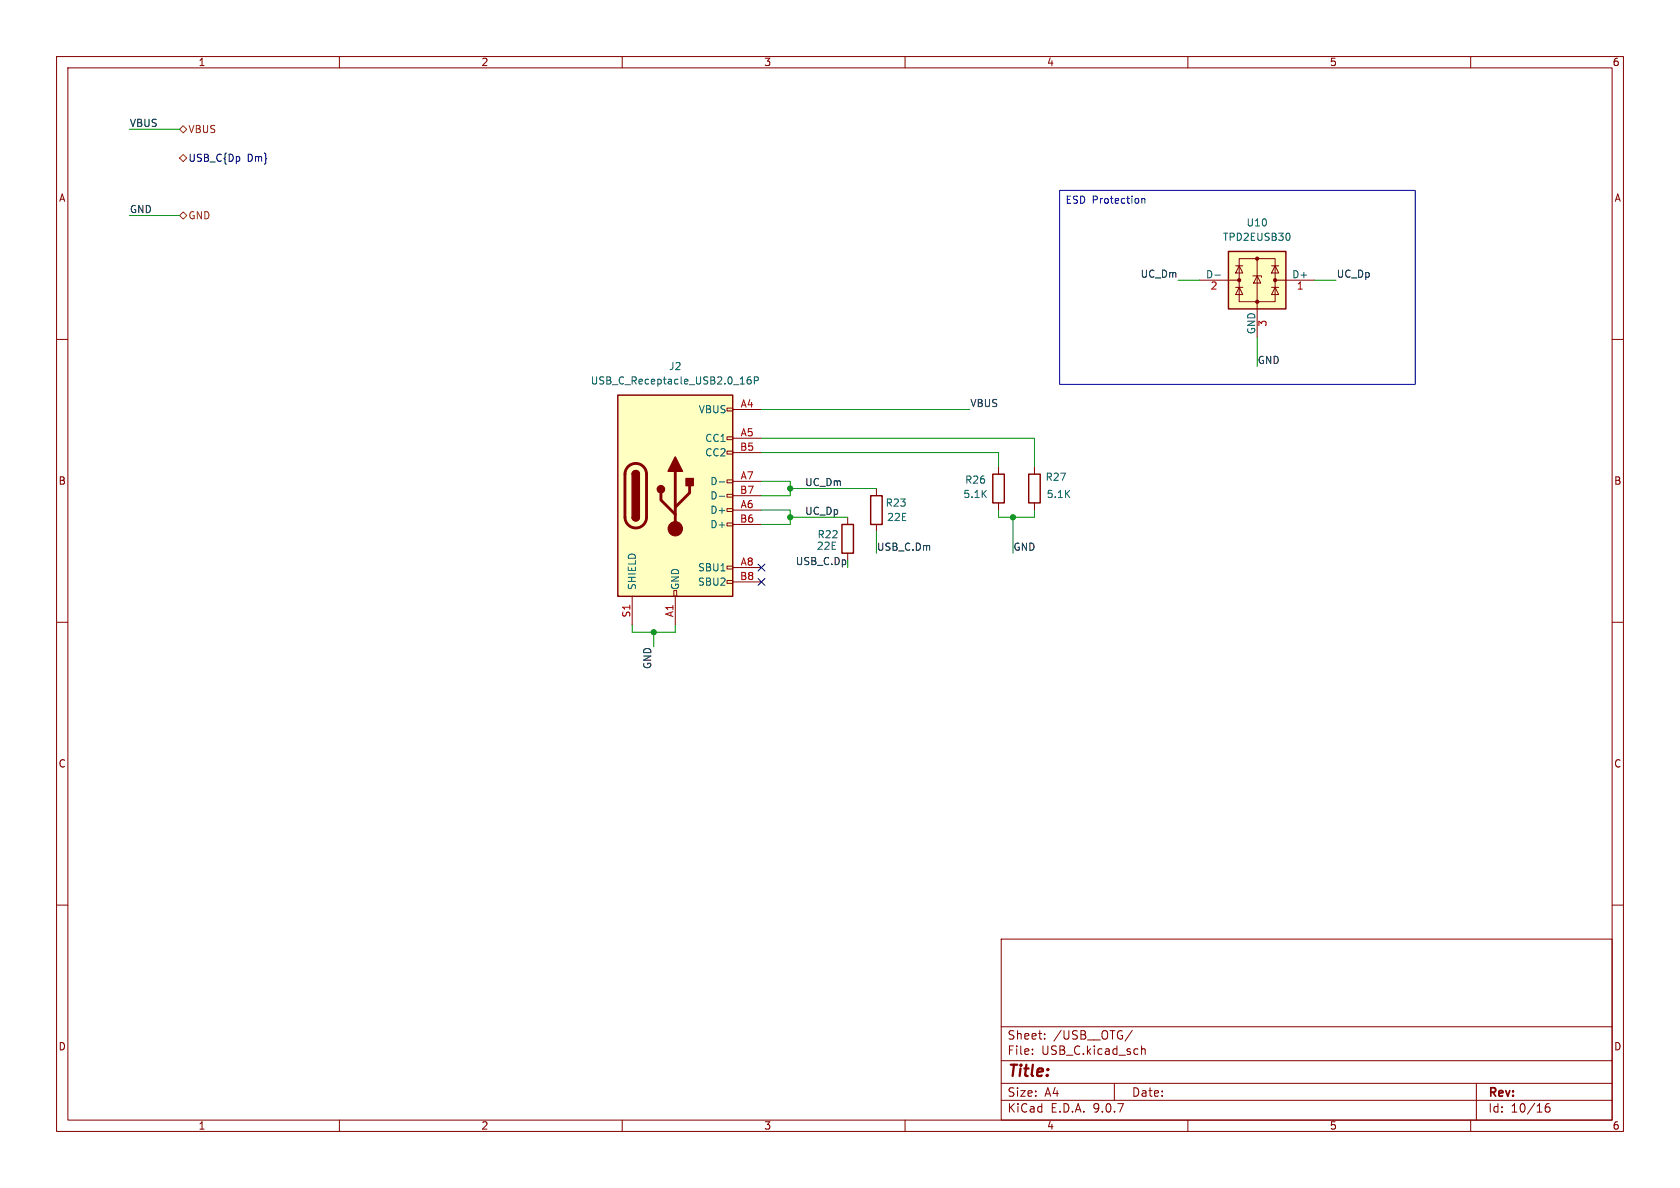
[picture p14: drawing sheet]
<svg xmlns="http://www.w3.org/2000/svg" width="297mm" height="210mm" viewBox="0 0 297 210" stroke-linecap="round" stroke-linejoin="round" font-family="sans-serif">
<defs><g id="words">
<text font-size="2.8" fill="#840000" x="178" y="190.9">Title:</text>
<g font-size="2.1" fill="#840000">
<text x="178" y="184">Sheet:</text>
<text x="186.2" y="184">/USB__OTG/</text>
<text x="178" y="186.7">File:</text>
<text x="184.1" y="186.7">USB_C.kicad_sch</text>
<text x="178" y="196.9">KiCad</text>
<text x="178" y="194.1">Size:</text>
<text x="184.7" y="194.1">A4</text>
<text x="185.7" y="196.9">E.D.A.</text>
<text x="193.3" y="196.9">9.0.7</text>
<text x="200" y="194.1">Date:</text>
<text x="263" y="194.3">Rev:</text>
<text x="263" y="196.9">Id:</text>
<text x="267.1" y="196.9">10/16</text>
</g>
<g font-size="1.8" fill="#840000">
<text x="35" y="11.9">1</text>
<text x="85" y="11.9">2</text>
<text x="135" y="11.9">3</text>
<text x="185" y="11.9">4</text>
<text x="235" y="11.9">5</text>
<text x="285" y="11.9">6</text>
<text x="10.3" y="35.9">A</text>
<text x="285.3" y="35.9">A</text>
<text x="10.3" y="85.9">B</text>
<text x="285.3" y="85.9">B</text>
<text x="10.3" y="135.9">C</text>
<text x="285.3" y="135.9">C</text>
<text x="10.3" y="185.9">D</text>
<text x="285.3" y="185.9">D</text>
<text x="35" y="199.9">1</text>
<text x="85" y="199.9">2</text>
<text x="135" y="199.9">3</text>
<text x="185" y="199.9">4</text>
<text x="235" y="199.9">5</text>
<text x="285" y="199.9">6</text>
</g>
<g font-size="1.8" fill="#0f0f0f">
<text x="22.9" y="22.5">VBUS</text>
<text x="22.9" y="37.8">GND</text>
<text x="201.5" y="49.2">UC_Dm</text>
<text x="236.2" y="49.2">UC_Dp</text>
<text x="222.2" y="64.4">GND</text>
<text x="171.4" y="72">VBUS</text>
<text x="142.2" y="86">UC_Dm</text>
<text x="142.2" y="91.1">UC_Dp</text>
<text x="140.6" y="100">USB_C.Dp</text>
<text x="154.9" y="97.4">USB_C.Dm</text>
<text x="179.1" y="97.4">GND</text>
<text x="115.2" y="118.4" transform="rotate(-90 115.2 118.4)">GND</text>
</g>
<g font-size="1.8" fill="#725600">
<text x="33.2" y="23.7">VBUS</text>
<text x="33.2" y="39">GND</text>
</g>
<g font-size="1.8" fill="#000084">
<text x="33.2" y="28.8">USB_C{Dp</text>
<text x="43.7" y="28.8">Dm}</text>
</g>
<text font-size="1.8" fill="#0000c2" x="188.3" y="36.3">ESD Protection</text>
<g font-size="1.8" fill="#006464">
<text x="220.3" y="40.2">U10</text>
<text x="216.1" y="42.8">TPD2EUSB30</text>
<text x="213.1" y="49.3">D-</text>
<text x="228.3" y="49.3">D+</text>
<text x="222" y="59.2" transform="rotate(-90 222 59.2)">GND</text>
<text x="118.2" y="65.6">J2</text>
<text x="104.3" y="68.2">USB_C_Receptacle_USB2.0_16P</text>
<text x="123.4" y="73.3">VBUS</text>
<text x="124.6" y="78.3">CC1</text>
<text x="124.6" y="80.9">CC2</text>
<text x="125.5" y="86">D-</text>
<text x="125.5" y="88.5">D-</text>
<text x="156.5" y="89.8">R23</text>
<text x="170.2" y="88.2">5.1K</text>
<text x="170.5" y="85.7">R26</text>
<text x="184.7" y="85.2">R27</text>
<text x="184.9" y="88.2">5.1K</text>
<text x="125.5" y="91">D+</text>
<text x="125.5" y="93.6">D+</text>
<text x="144.4" y="95.4">R22</text>
<text x="156.7" y="92.3">22E</text>
<text x="123.3" y="101.2">SBU1</text>
<text x="144.3" y="97.4">22E</text>
<text x="112.6" y="104.4" transform="rotate(-90 112.6 104.4)">SHIELD</text>
<text x="120.2" y="104.4" transform="rotate(-90 120.2 104.4)">GND</text>
<text x="123.3" y="103.7">SBU2</text>
</g>
<g font-size="1.8" fill="#a90000">
<text x="213.9" y="51.5">2</text>
<text x="229.2" y="51.5">1</text>
<text x="224.2" y="57.9" transform="rotate(-90 224.2 57.9)">3</text>
<text x="130.8" y="72.1">A4</text>
<text x="130.8" y="77.2">A5</text>
<text x="130.7" y="79.8">B5</text>
<text x="130.7" y="87.4">B7</text>
<text x="130.8" y="84.8">A7</text>
<text x="130.8" y="89.9">A6</text>
<text x="130.7" y="92.5">B6</text>
<text x="130.8" y="100.1">A8</text>
<text x="130.7" y="102.6">B8</text>
<text x="111.5" y="109.3" transform="rotate(-90 111.5 109.3)">S1</text>
<text x="119.1" y="109.2" transform="rotate(-90 119.1 109.2)">A1</text>
</g>
</g></defs>
<g fill="none" stroke="#840000" stroke-width=".18">
<path d="M10 10h277v190h-277zM12 12h273v186h-273zM60 10v2M110 10v2M160 10v2M210 10v2M260 10v2M10 60h2M285 60h2M10 110h2M285 110h2M10 160h2"/>
<path d="M177 166h108v32h-108zM285 160h2M60 198v2M110 198v2M160 198v2M177 194.5h108M177 191.5h108M177 187.5h108M177 181.5h108M182.5 186.3v.1M182.5 185.5v.1M184.7 183.6v.1"/>
<path d="M184.7 182.8v.1M197 191.5v3M200.2 182.1l-1.3 2M201.8 184.9v1.5M201.8 185.5l.2-.1 .4 .1 .1 .9M210 198v2M260 198v2M261 191.5v6.5M273.9 195.1a.59 .59 0 0 0-.7 .6v.6l.1 .2 .4 .1 .3-.1v-.5l-.1-.3h-.4l-.3 .3"/>
</g>
<path d="M217.2 44.5h10.1v10.1h-10.1z" fill="#ffffc2"/>
<path d="M217.2 44.5h10.1v10.1h-10.1zM148.8 92.7h2.1v5.1h-2.1zM153.9 87.6h2.1v5.1h-2.1zM175.5 83.8h2v5.1h-2zM181.9 83.8h2v5.1h-2z" fill="none" stroke="#840000" stroke-width=".25"/>
<g fill="none" stroke="#840000" stroke-width=".18">
<path d="M212.1 49.5h7M218.4 47h1.3M218.4 50.8h1.3M219.1 45.7h6.3v7.6h-6.3zM219.1 47l.6 1.3h-1.3zM219.1 50.8l.6 1.3h-1.3zM221.5 48.8h1.5v.2M222.2 48.8l.7 1.2h-1.3zM222.2 45.7v14M224.8 47h1.3M224.8 50.8h1.3M225.4 47l.7 1.3h-1.3z"/>
<path d="M225.4 50.8l.7 1.3h-1.3zM225.4 49.5h7M149.9 91.4v1.3M149.9 97.8v1.3M154.9 86.4v1.2M154.9 92.7v1.3M176.5 82.6v1.2M176.5 88.9v1.3M182.9 82.6v1.2M182.9 88.9v1.3"/>
</g>
<g fill="#840000" stroke="#840000" stroke-width=".18">
<circle cx="225.4" cy="49.5" r=".28"/>
<circle cx="222.2" cy="45.7" r=".28"/>
<circle cx="222.2" cy="53.3" r=".28"/>
<circle cx="219.1" cy="49.5" r=".28"/>
</g>
<path d="M214.8 48.6h.9M227.9 41.3l.2 .4-.2 .7" fill="none" stroke="#006464" stroke-width=".18"/>
<path d="M109.2 69.9h20.3v35.5h-20.3z" fill="#ffffc2"/>
<g fill="none" stroke="#840000" stroke-width=".18">
<path d="M128.5 72.1h1v.5h-1zM128.5 77.2h1v.5h-1zM128.5 79.8h1v.5h-1zM129.5 72.4h5.1M129.5 77.5h5.1M128.5 84.8h1v.5h-1zM128.5 87.4h1v.5h-1zM128.5 89.9h1v.5h-1zM128.5 92.5h1v.5h-1zM129.5 80h5.1M129.5 85.1h5.1M129.5 87.6h5.1"/>
<path d="M129.5 90.2h5.1M129.5 92.7h5.1M111.8 105.4v5.1M119.1 104.4h.5v1h-.5zM119.4 105.4v5.1M128.5 100.1h1v.5h-1zM128.5 102.6h1v.5h-1zM129.5 100.3h5.1M129.5 102.9h5.1"/>
</g>
<path d="M109.2 69.9h20.3v35.5h-20.3zM111.8 83.8a.64 .64 0 0 1 .6-.6 .64 .64 0 0 1 .6 .6M111.8 91.4a.64 .64 0 0 0 .6 .7 .64 .64 0 0 0 .6-.7" fill="none" stroke="#840000" stroke-width=".25"/>
<path d="M111 82.5a1.9 1.9 0 0 1 2.1-.4 1.9 1.9 0 0 1 1.2 1.7v7.6a1.91 1.91 0 0 1-1.9 1.9 1.91 1.91 0 0 1-1.9-1.9v-7.7l.2-.7zM116.8 87.1v1.3l2.6 2.5M119.4 83.3v10.2M121.9 85.9v1.2l-2.5 2.6" fill="none" stroke="#840000" stroke-width=".51"/>
<g fill="#840000" stroke="#840000" stroke-width=".25">
<path d="M111.8 83.8h1.2v7.6h-1.2z"/>
<path d="M111.9 83.4a.64 .64 0 0 1 .7-.2 .64 .64 0 0 1 .4 .6h-1.2z"/>
<path d="M111.8 91.4h1.2a.64 .64 0 0 1-.6 .7 .64 .64 0 0 1-.6-.7z"/>
<path d="M119.4 80.8l1.2 2.5h-2.5z"/>
<path d="M121.3 84.6h1.3v1.3h-1.3z"/>
<circle cx="116.8" cy="86.5" r=".63"/>
</g>
<circle cx="119.4" cy="93.5" r="1.27" fill="#840000" stroke="#840000" stroke-width=".18"/>
<path d="M132.7 66.6l-.4 .1a.86 .86 0 0 0 0 1.2l.4-.1 .1-.5-.2-.2h-.3l-.2 .2M133.3 67.3l.7-.1 .1-.2-.1-.3-.7-.1v1.3M127.2 85.2h.9M127.2 87.7h.9" fill="none" stroke="#006464" stroke-width=".18"/>
<path d="M31.7 38.1l.7-.6 .6 .6-.6 .6zM31.7 27.9l.7-.6 .6 .6-.6 .7zM32.4 22.2l.6 .7-.6 .6-.7-.6z" fill="none" stroke="#725600" stroke-width=".18"/>
<g fill="none" stroke="#009600" stroke-width=".18">
<path d="M22.9 38.1h8.8M22.9 22.9h8.8M208.3 49.5h3.8M222.2 59.7v5.1M232.4 49.5h3.8M134.6 77.5h48.3v5.1M134.6 72.4h36.8M134.6 80h41.9v2.6M134.6 85.1h5.1v2.5h-5.1M134.6 90.2h5.1v2.5h-5.1M139.7 91.4h10.2M139.7 86.4h15.2"/>
<path d="M149.9 99.1v1.2M154.9 94v3.8M176.5 90.2v1.2h6.4v-1.2M179.1 91.4v6.4M111.8 110.5v1.3h7.6v-1.3M115.6 111.8v2.5"/>
</g>
<path d="M134 99.7l1.2 1.2M135.2 99.7l-1.2 1.2M134 102.3l1.2 1.2M135.2 102.3l-1.2 1.2" fill="none" stroke="#000084" stroke-width=".18"/>
<path d="M187.3 33.7h62.9v34.2h-62.9zM201.9 35.1v.8M201.9 35.2l.1-.1h.3l.1 .8" fill="none" stroke="#0000c2" stroke-width=".18"/>
<g fill="#009600" stroke="#009600" stroke-width=".18">
<circle cx="179.1" cy="91.4" r=".46"/>
<circle cx="115.6" cy="111.8" r=".46"/>
<circle cx="139.7" cy="91.4" r=".46"/>
<circle cx="139.7" cy="86.4" r=".46"/>
</g>
<use href="#words"/>
</svg>
